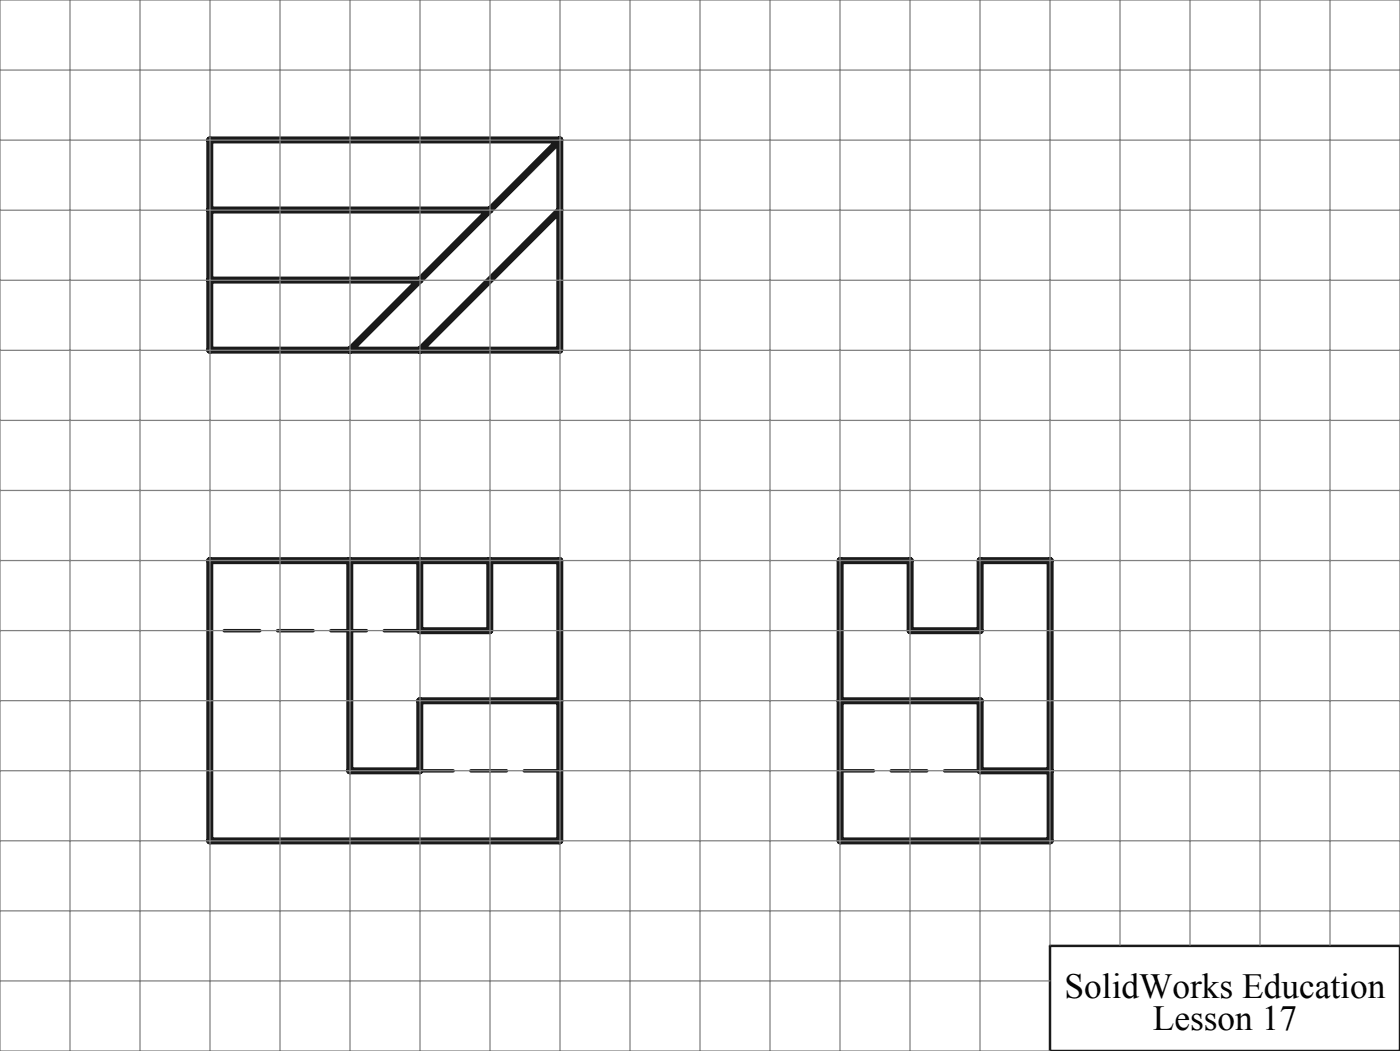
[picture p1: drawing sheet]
<svg xmlns="http://www.w3.org/2000/svg" width="200mm" height="150mm" viewBox="0 0 200 150" stroke-linecap="round" stroke-linejoin="round" font-family="sans-serif">
<defs><g id="words">
<g font-size="5">
<text x="152.1" y="142.4">SolidWorks Education</text>
<text x="164.7" y="147">Lesson 17</text>
</g>
</g></defs>
<path d="M150 135h50v15h-50z" fill="none" stroke="#191924" stroke-width=".35"/>
<path d="M60 90h-30M80 110h-20M140 110h-20" fill="none" stroke="#191924" stroke-width=".5" stroke-dasharray="5.1 2.5"/>
<path d="M30 20h50v30h-50zM80 20l-30 30M30 30h40M30 40h30M80 30l-20 20M30 80h50v40h-50zM50 80v30h10v-10h20M60 80v10h10v-10M120 80h10v10h10v-10h10v40h-30zM120 100h20v10h10" fill="none" stroke="#191924" stroke-width="1"/>
<g fill="none" stroke="#808080" stroke-width=".18">
<path d="M0 10h200M10 0v150M20 0v150M30 0v150M40 0v150M50 0v150M60 0v150M70 0v150M80 0v150M90 0v150M100 0v150M110 0v150"/>
<path d="M120 0v150M130 0v150M140 0v150M150 0v134.9M160 0v134.9M170 0v134.9M180 0v134.9M190 0v134.9M0 30h200M0 20h200M0 50h200M0 40h200"/>
<path d="M0 70h200M0 60h200M0 90h200M0 80h200M0 110h200M0 100h200M0 130h200M0 120h200M200 134.9v-134.9h-200v150h150M0 140h150"/>
</g>
<use href="#words"/>
</svg>
